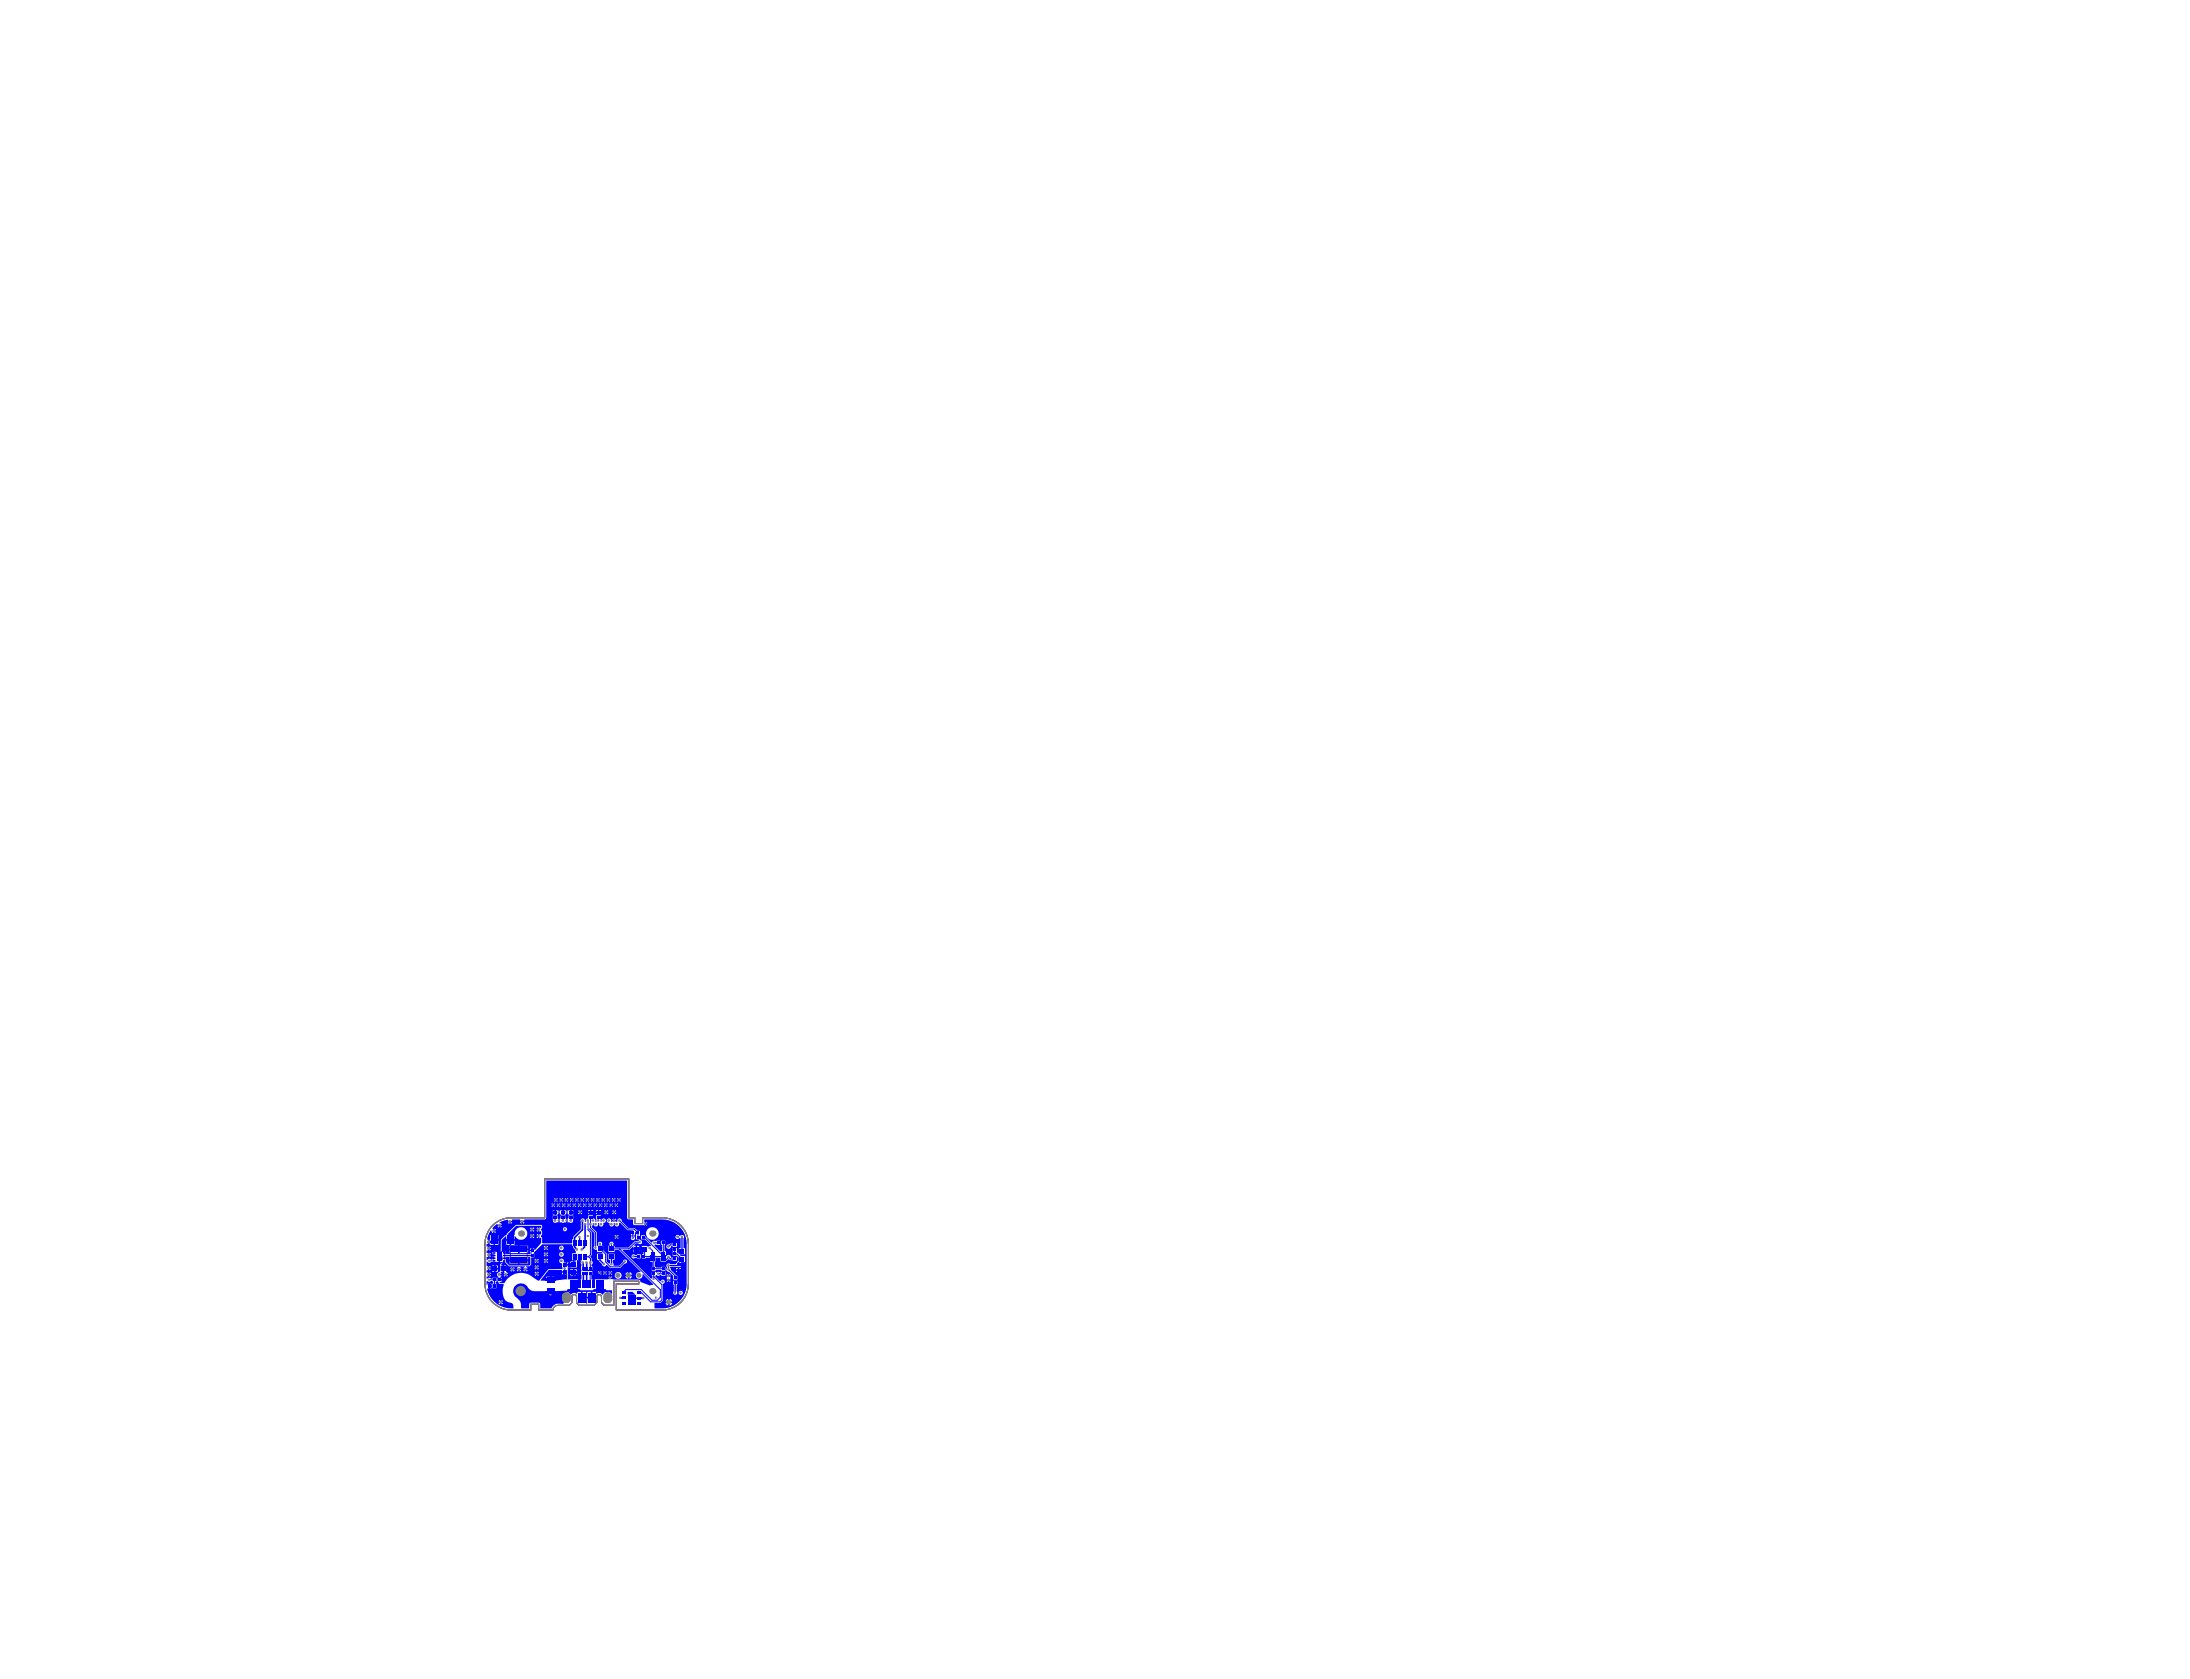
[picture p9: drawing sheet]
<svg xmlns="http://www.w3.org/2000/svg" width="269mm" height="206mm" viewBox="0 0 269 206" stroke-linecap="round" stroke-linejoin="round" font-family="sans-serif">
<path d="M60.5 150.4a3.1 3.1 0 0 1 2.3-1h4.1v-4.7h10.3v4.7h.7v.7h1v-.7h2.4a3.2 3.2 0 0 1 3.2 3.2v4.9a3.2 3.2 0 0 1-3.2 3.3l-5.6-.1v-3.2h2.7v-.3h-3.1v3h-1.1l-.4-.4v-.7a.29 .29 0 0 0-.3-.3 .29 .29 0 0 0-.3 .3l.1 .7-.4 .4h-1.8l-.3-.4v-.7a.29 .29 0 0 0-.3-.3 .29 .29 0 0 0-.3 .3v.7l-.3 .4h-1.4a.62 .62 0 0 0-.6 .5h-1.8v-.7h-.9v.7h-2.4a3.2 3.2 0 0 1-3.3-3.2v-4.9a3.3 3.3 0 0 1 1-2.2z" fill="none" stroke="#808080" stroke-width=".12"/>
<g fill="none" stroke="#800080" stroke-width=".12">
<path d="M60.6 153.6h1.4v1.3h-1.4zM62.7 152.9h2v2.1h-2zM62.8 149.4a3.2 3.2 0 0 0-3.3 3.2v4.9a3.2 3.2 0 0 0 3.3 3.3M62.8 149.4h4.1v-4.7h10.3v4.7h.7v.7h1v-.7h2.4M70.2 159.1v.7l-.3 .4h-1.4a.64 .64 0 0 0-.6 .5h-1.8v-.7h-.9v.7h-2.4M70.5 158.8l-.2 .1-.1 .2M70.5 158.8l.1 .1 .2 .2M70.5 158.8a.28 .28 0 0 1 .3 .3M70.8 159.1v.7l.3 .4h1.8l.4-.4-.1-.7M73.5 158.8l.2 .1 .1 .2M73.5 158.8l-.1 .1-.2 .2M73.5 158.8l-.2 .1-.1 .2"/>
<path d="M73.5 158.8a.28 .28 0 0 1 .3 .3M73.8 159.1v.7l.4 .4h1.1v-3h3.1v.3h-2.7v3.2h5.6M81.3 149.4a3.2 3.2 0 0 1 3.2 3.2v4.9a3.2 3.2 0 0 1-3.2 3.3"/>
<circle cx="61.4" cy="154.4" r=".26"/>
</g>
<g fill="#00f">
<path d="M73.2 158.5h1v-.2h.9v.4l-.4-.2v.7h-.2v-.7l-.6 .4a.6 .6 0 0 0-.7-.2z"/>
<path d="M77 158.5h.6l.4 .4h-1z"/>
<path d="M70.8 153.8l.1 .8h.1v-.4h.2v.4h.2l-.1 .3 .1 .2v1.9h-1.7v-.6h.1l-.1-.9h1.1zM70.5 155.7v.3h.3v-.3zM70.5 156.2v.3h.3v-.3zM70 155.8v.7h.3v-.8z"/>
<path d="M61.9 154.3l.7-.1v.4h2.2v-.4h.3v1l-.1 .1h-2.5l-.4-.4v-.4h-.2zM63.8 154.7v.4h1v-.4zM62.6 154.7v.4h1v-.4z"/>
<path d="M63.2 157.9a.98 .98 0 0 1 1.6 .1 .95 .95 0 0 0 .8 .4h1.5v.5h.2l.2 .2v-.3h.2v.3l.2-.2h.2v-.5h1.7v.1h1.1l-.1 .2a.53 .53 0 0 0-.7 .2l-.5-.4v.7h-.1v.1h-.6l.1 .4 .2 .2-.1 .1a1.19 1.19 0 0 0-1.3 .4l-.1 .1h-1.4v-.5l-.1-.1-1-.1-.2 .2v.5h-1a1.49 1.49 0 0 0-.8-1.5 1.05 1.05 0 0 1 0-1.1zM64.1 157.7v.6h.6v-.1a.71 .71 0 0 0-.6-.5zM63.4 157.9l-.2 .4h.7v-.6zM69 158.7l-.1 .4h.5v-.6zM64.1 158.5v.7h.1a.77 .77 0 0 0 .5-.7zM63.2 158.5v.1a.71 .71 0 0 0 .7 .6v-.7z"/>
<path d="M71 158.3h2v.2h-.3v.7h-.1v.1h-.5v.6l-.2 .1v-.7h-.5v-.1h-.1v-.7h-.3zM72.1 158.5v.6h.4v-.6zM71.5 158.5v.6h.4v-.6z"/>
<path d="M67.3 155.8h1.6l.1 .2h.5v-.1l.1-.1v1.2l-1.4 .1-.1-.2h-.2v-.1h-.1v-.3l-.1 .6h-.2v-.4h-.4v.4h-.7zM69.3 156.2v.2h.2v-.2zM69 156.2v.2h.1v-.2zM68 156.5v.2h.1z"/>
<path d="M61.8 154.7h.2v.2l.5 .5h1.2v.1l-.3 .2h.6l-.3-.3h.7v.1l-.2 .1h.6l-.2-.2h.4l.2-.2v-.9h.4v-.5l-.1-.1 1.1-1h3.6l.5 .9v.2h-.5v.8h.5v.2h-.2v.4h-.2v-.4h-.3v.4h-.1v.1h-.3v.2l-.1-.1v-.5h-.3a.33 .33 0 0 0-.1-.4 .33 .33 0 0 0-.4 0 .34 .34 0 0 0 0 .4 .34 .34 0 0 0 .3 .2l.1 .5-.1 .1h-1.7l-1.1 1.4-.7-.3a2.27 2.27 0 0 0-3.6 .6h-.6v-.1h.3v-.2h-.3v-.1h.3v-.2h-.3v-.1l.3-.2h-.3v-.2h.3l-.2-.2h.3v-.8l-.2-.1 .3-.3zM67.1 152.8v.2h.2zM66.8 152.9l-.1 .1h.2v-.2zM67.1 153.2v.2l.2-.2zM66.7 153.2l.2 .2v-.2zM68.6 153.1a.3 .3 0 0 0 .6 0 .3 .3 0 0 0-.6 0zM67.1 153.6v.2h.2zM66.8 153.7l-.1 .1h.2v-.2zM67.1 154v.2l.2-.2zM66.7 154l.2 .2v-.2zM68.6 153.9a.3 .3 0 0 0 .6 0 .3 .3 0 0 0-.6 0zM67.1 154.4v.2h.2zM66.8 154.5v.1h.1v-.2zM66 154.5v.1h.1zM65.7 154.5l-.1 .1h.2v-.1zM67.1 154.8v.2l.2-.2zM66.8 154.8l.1 .2v-.2zM66 154.8v.2l.1-.2zM65.6 154.8l.2 .2v-.2zM69.6 154.9v.2h.2v-.2zM66 155.2v.2h.1zM65.7 155.3l-.1 .1h.2v-.2zM61.9 155.3v.3h.2v-.3zM63 155.5v.2h.2zM62.7 155.5l-.1 .2h.2v-.2zM66 155.6v.2l.1-.2zM65.6 155.6l.2 .2v-.2zM64.6 155.8v.2l.2-.1zM64.2 155.8l.2 .2v-.2zM63.8 155.9v.1l.2-.1zM63.4 155.9l.2 .1v-.1zM63 155.9v.1l.2-.1zM62.6 155.9l.2 .1v-.1zM66 156v.2h.2zM65.7 156.1l-.1 .1h.2v-.2zM61.9 155.8v.3h.1l-.2 .2h.6l-.3-.2v-.3zM66 156.4v.2l.2-.2zM65.6 156.4l.2 .2v-.2zM62.2 156.5v.2l.2-.2zM61.8 156.5l.2 .2v-.2z"/>
<path d="M61.6 152.2l.5-.5h.1v.3h.4v-.5h-.3l1-1.1h3.1v.3l-.2-.1v.5h.2v.4l-.2-.1v.6l.2-.1v.6l-.7 .9h-.1v-.2h-.2v.2h-.1v.1h-.2v.2h.2v.1h-.2v.1l-3.2-.1v-.1h-.1v-.1h-.2zM65.9 150.7v.1h.1v-.2zM65.4 150.6v.2h.2zM65.1 150.7l-.1 .1h.2v-.2zM65.9 151l.1 .1v-.1zM65.4 151v.1l.2-.1zM65 151l.2 .1v-.1zM65.9 151.5v.1h.1v-.2zM65.4 151.4v.2h.2zM65.1 151.5l-.1 .1h.2v-.2zM65.9 151.8l.1 .2v-.2zM65.4 151.8v.2l.2-.2zM65 151.8l.2 .2v-.2zM63.4 150.8l-.2 .3-.1 .4h-.4v.5h.5v-.3a.78 .78 0 0 0 1.1 .3 .78 .78 0 0 0 .3-1.1 .78 .78 0 0 0-1.2-.1zM62.7 152.2v.6h.5v-.6zM62.2 152.2v.6h.4v-.6zM63.8 152.9v.3h1v-.3zM62.6 152.9v.3h1v-.3zM65.1 153.2v.1h.1v-.1zM62 153.6h.1zM63.8 153.4v.4h1v-.4zM62.6 153.4v.4h1v-.4z"/>
<path d="M60.6 150.5l.4-.3 .1 .1h.5l-.3-.3 1-.3v.1h.6v-.2h.9v.2h.6v-.2h2.5l.2-.2v-4.5h9.9v4.7h.7v.5l.1 .2h1.1l.2 .1v-.8h2.6a3.1 3.1 0 0 1 2.6 3v4.9a2.98 2.98 0 0 1-2.2 2.9l-.8 .1h-1v-.6h.8l.3-.4v-2a.25 .25 0 0 0 .1-.4 .25 .25 0 0 0-.4 .1h-.1l-.6-.6 .1-.1 .1-.1 .2 .2 .2-.2h.2v.1h.5v-.4h-.5v.1l-.4-.1-.2 .1-.1-.1h-.5v.4h.1v.2l-.2 .2-3.5-3.4 .1-.1h.7l.5-.5 .1 .3h.2v-.3l-.2-.1 .3-.2h.3a.26 .26 0 0 0 .4-.1 .26 .26 0 0 0-.2-.3v-1.2h-.3l-.4-.3h-.8l-.8-.9a.29 .29 0 0 0-.3-.3 .29 .29 0 0 0-.2 .4h-.8a.27 .27 0 0 0-.2-.4 .27 .27 0 0 0-.3 .3 .27 .27 0 0 0 .3 .3 .28 .28 0 0 0 .3 .4 .28 .28 0 0 0 .2-.4h.1h.1a.27 .27 0 0 0 .2 .4 .27 .27 0 0 0 .3-.4l.1-.1 .9 .9 .7 .1h-.2v.7a.26 .26 0 0 0 0 .4 .26 .26 0 0 0 .4 0 .26 .26 0 0 0 0-.4v-.5h.1l.1 .9h.4v.1l-.1 .1h-.5l-.8 .8h-1.7v-.2l-.1-.1a.27 .27 0 0 0 0-.4 .27 .27 0 0 0-.4 0 .27 .27 0 0 0 0 .4l-.2 .1v.7h.7v-.2h.6l2.6 2.6v.1a.42 .42 0 0 0-.6 .4 .42 .42 0 0 0 .5 .4 .42 .42 0 0 0 .4-.5v-.1l1.3 1.3v.1h-.4l-1.2-.4v-.2l-.2-.1h-5.8l.1-1h-1.2v-.2h1.2v-.5h-.1v-.1l.2-.3-.2-.2v-.3l-.1-.2 .1-.2v-2.8l-.3-.4 .1-.1 .6 .6v1.6a.25 .25 0 0 0-.1 .3 .25 .25 0 0 0 .3 .1l.1 .3h.5l.2 .1-.1 .1h-.6v.8h.2v.1l.4 .4a.25 .25 0 0 0 .2 .3 .25 .25 0 0 0 .3-.2h.1l.4 .4h1.2l.6-.6a.25 .25 0 0 0 .3-.2 .25 .25 0 0 0-.3-.3 .25 .25 0 0 0-.2 .3l-.5 .5h-.6l-.2-.3v-.4h.2v-.8h-.7v.8h.2v.4l-.2 .1-.2-.3v-1l-.5-.4v-.5l-.2-.1a.26 .26 0 0 0-.1-.4 .26 .26 0 0 0-.3 .3v.2h-.1l-.1-1.7-.6-.6 .2-.5h.1a.31 .31 0 0 0 .2 .4 .31 .31 0 0 0 .3-.4h.1a.27 .27 0 0 0 .3 .4 .27 .27 0 0 0 .2-.4 .34 .34 0 0 0 .3-.5 .31 .31 0 0 0-.4 0 .31 .31 0 0 0-.1 .3h-.1l.1-.8h-.6v.8h-.1l-.1-.3-.2-.1v-.4h-.6v.4l-.2 .1-.1 .3h-.1a.29 .29 0 0 0-.2-.4 .29 .29 0 0 0-.3 .4v.9l-.9 .9-.1 .3h-.1v.6l-3.7-.1v-.6l-.1-.1v-.2l.1-.1v-.4a.22 .22 0 0 1-.1-.2 .22 .22 0 0 1 .1-.2v-.3l-.1-.1h-3.1l-1.8 1.8-.1 2.7 .2 .1-.2 .3v.8l-.1 .1a.3 .3 0 0 0-.3 .3 .3 .3 0 0 0 .2 .3v.1h-.1v.5h.1v.1l.1 .1h.5l-.1 .5a1.68 1.68 0 0 0 .6 1.7l.3 .1a.39 .39 0 0 1 .4 .5v.2h-.2a3 3 0 0 1-3-2.3l.2-.1v-.6h-.2v.2h-.1v-.5h.1l.2 .1 .5-.1v.3h-.1v.6h.5l-.1-.8h.1v-.5h-.4v.1l-.5-.1-.3 .1v-.2h.2v-.6h-.2v-.2h.2v-.6h-.2v-.5l.4 .2 .2-.2h.9v-1.2h-.6a.3 .3 0 0 0-.1 .4h.2v.2h-.2v.1h.2v.2l-.4 .1-.2-.1-.4 .1v-.3h.2v-.6h-.2v-.2h.2v-.6h-.2v-.2h.2l-.1-.8 .5-.9 .2 .3v-.5l-.1-.1zM76.1 147v.1h.1zM75.8 147l-.1 .1h.2v-.1zM75.4 147v.1h.2zM75.1 147v.1h.1v-.1zM74.8 147v.1h.1zM74.5 147l-.1 .1h.2v-.1zM74.1 147v.1h.2zM73.8 147v.1h.1v-.1zM73.5 147v.1h.1zM73.2 147v.1h.1v-.1zM72.8 147v.1h.2zM72.6 147l-.1 .1h.2v-.1zM72.2 147v.1h.2zM71.9 147v.1h.1v-.1zM71.6 147v.1h.1zM71.3 147l-.1 .1h.2v-.1zM70.9 147v.1h.2zM70.6 147v.1h.1v-.1zM70.3 147v.1h.1zM70 147l-.1 .1h.2v-.1zM69.6 147v.1h.2zM69.3 147v.1h.1v-.1zM69 147v.1h.1zM68.7 147l-.1 .1h.2v-.1zM68.3 147v.1h.2zM68 147v.1h.1v-.1zM76.1 147.3v.2l.1-.2zM75.7 147.3l.2 .2v-.2zM75.4 147.3v.2l.2-.2zM75.1 147.3l.1 .2v-.2zM74.8 147.3v.2l.1-.2zM74.4 147.3l.2 .2v-.2zM74.1 147.3v.2l.2-.2zM73.8 147.3l.1 .2v-.2zM73.5 147.3v.2l.1-.2zM73.2 147.3l.1 .2v-.2zM72.8 147.3v.2l.2-.2zM72.5 147.3l.2 .2v-.2zM72.2 147.3v.2l.2-.2zM71.9 147.3l.1 .2v-.2zM71.6 147.3v.2l.1-.2zM71.2 147.3l.2 .2v-.2zM70.9 147.3v.2l.2-.2zM70.6 147.3l.1 .2v-.2zM70.3 147.3v.2l.1-.2zM69.9 147.3l.2 .2v-.2zM69.6 147.3v.2l.2-.2zM69.3 147.3l.1 .2v-.2zM69 147.3v.2l.1-.2zM68.6 147.3l.2 .2v-.2zM68.3 147.3v.2l.2-.2zM68 147.3l.1 .2v-.2zM75.7 147.6v.2h.2zM75.5 147.7l-.1 .1h.2v-.2zM75.1 147.6v.2h.2zM74.8 147.7v.1h.1v-.2zM74.5 147.6v.2h.1zM74.2 147.7l-.1 .1h.2v-.2zM73.8 147.6v.2h.2zM73.5 147.7v.1h.1v-.2zM73.2 147.6v.2h.1zM72.9 147.7l-.1 .1h.2v-.2zM72.5 147.6v.2h.2zM72.2 147.7v.1h.1v-.2zM71.9 147.6v.2h.1zM71.6 147.7l-.1 .1h.2v-.2zM71.2 147.6v.2h.2zM70.9 147.7v.1h.1v-.2zM70.6 147.6v.2h.1zM70.3 147.7l-.1 .1h.2v-.2zM70 147.6v.2h.1zM69.7 147.7l-.1 .1h.2v-.2zM69.3 147.6v.2h.1zM69 147.7v.1h.1v-.2zM68.7 147.6v.2h.1zM68.4 147.7l-.1 .1h.2v-.2zM68 147.6v.2h.2zM67.7 147.7v.1h.1v-.2zM75.7 148v.1l.2-.1zM75.4 148l.2 .1v-.1zM75.1 148v.1l.2-.1zM74.8 148l.1 .1v-.1zM74.5 148v.1l.1-.1zM74.1 148l.2 .1v-.1zM73.8 148v.1l.2-.1zM73.5 148l.1 .1v-.1zM73.2 148v.1l.1-.1zM72.8 148l.2 .1v-.1zM72.5 148v.1l.2-.1zM72.2 148l.1 .1v-.1zM71.9 148v.1l.1-.1zM71.5 148l.2 .1v-.1zM71.2 148v.1l.2-.1zM70.9 148l.1 .1v-.1zM70.6 148v.1l.1-.1zM70.2 148l.2 .1v-.1zM70 148v.1l.1-.1zM69.6 148l.2 .1v-.1zM69.3 148v.1l.1-.1zM69 148l.1 .1v-.1zM68.7 148v.1l.1-.1zM68.3 148l.2 .1v-.1zM68 148v.1l.2-.1zM67.7 148l.1 .1v-.1zM68.2 148.5v.5h.3v-.5zM69.2 148.5v.5h.3v-.5zM73.6 148.5v.1h.2v-.1zM73.2 148.5v.1h.2v-.1zM72.6 148.5v.1h.2v-.1zM72.2 148.5v.1h.2v-.1zM75.5 148.5v.1h.2zM75.2 148.6h-.1h.2v-.1zM74.5 148.5v.1h.2zM74.2 148.6h.1v-.1zM71.3 148.5v.1h.2zM71 148.6h-.1h.2v-.1zM70.2 148.5v.2h.2v-.2zM67.9 148.5v.2h.1v-.2zM73.6 148.8v.2h.2v-.2zM73.2 148.8v.2h.2v-.2zM72.6 148.8v.2h.2v-.2zM72.2 148.8v.2h.2v-.2zM75.5 148.8v.2l.2-.2zM75.1 148.8l.2 .2v-.2zM74.5 148.8v.2l.2-.2zM74.2 148.8l.1 .2v-.2zM71.3 148.8v.2l.2-.1zM70.9 148.8l.2 .2v-.2zM70.2 148.9v.1h.2v-.1zM67.9 148.9v.1h.1v-.1zM69.7 148.5v.5h.3v-.5zM68.7 148.5v.5h.3v-.5zM69.8 149.2l-.1 .8h.1a.34 .34 0 0 0 .4 0 .34 .34 0 0 0 .2-.4v-.4zM68.8 149.2l-.1 .8h.1h.7l-.1-.8zM75.5 149.5v.2h.2zM75.2 149.6l-.1 .1h.2v-.2zM67.9 149.2v.4a.35 .35 0 0 0 .1 .4 .35 .35 0 0 0 .4 0h.1l-.1-.8zM79.3 149.9v.2h.2zM64.2 150v.2l.2-.2zM63.8 150l.2 .2v-.2zM62.7 150v.2l.2-.2zM62.3 150l.2 .2v-.2zM79.3 150.3v.1l.2-.1zM61.4 150.5v.1l.2-.1zM61.1 150.5l.1 .1v-.1zM60.7 150.8v.2h.2zM69.1 150.8a.25 .25 0 0 0 .5 0 .25 .25 0 0 0-.5 0zM60.7 151.1v.2l.2-.2zM75.8 151.5v.2h.1zM75.5 151.6l-.1 .1h.2v-.2zM83 151.6a.25 .25 0 0 0 0 .4 .25 .25 0 0 0 .4-.1l.1 .1v1.2h-.2v.6l-.2-.1v-.6h-.5v1h.5l.2 .3v.2l-.2 .4h-.1v.1h-.7a.3 .3 0 0 0-.5 0 .3 .3 0 0 0 .1 .5 .27 .27 0 0 0-.1 .3 .27 .27 0 0 0 .3 .2l.5 .5v.4h.5v-.5h-.1l-.7-.7v-.3v-.1h1.3v-.5h.5v-.8h-.5l-.2-.1 .1-.1h.6v-.7h-.2v-1.2a.26 .26 0 0 0 0-.4 .26 .26 0 0 0-.4 .1l-.3-.2zM75.8 151.9v.1l.1-.1zM75.4 151.9l.2 .1v-.1zM60.8 151.5v.5h.4v-.5zM60.2 151.5l-.1 1.2 .1 .1h.4v-1.3zM79.3 151.4a.8 .8 0 0 0 1.6 0 .8 .8 0 0 0-1.6 0zM81.9 152.8a.3 .3 0 0 0 .1 .4 .3 .3 0 0 0 .4-.3h.2v.1h.5v-.5h-.5v.1h-.3zM60.8 152.2v.6h.4v-.6zM78.7 151.6v.5h.5l.7 .8h-.2l-.2 .1v-.1h-.7v.7h.2v.3h-.2v.5l1-.1v.5h.3v.6h-.1v.5h.5v-.1l1.2 .1v-.5h-.5v.1h-.7v-.1h-.1l.1-1.1h.6v.5h.6l.3-.3 .6 .1v.1h.5v-.5h-.5v.1h-.2a.31 .31 0 0 0-.2-.3 .31 .31 0 0 0-.4 .1h-.1v-.6h-.1v-1.3h-.4l.1 1.3-.3 .1-.7-.8 .2-.1 .5 .1v-.6l-.8 .1-.2 .2-.8-.8v-.1zM60.1 152.9v.2h.2zM78.2 152.9v.3h.3v-.3zM60.1 153.3v.2l.2-.2zM78.2 153.4v.2h.3v-.2zM77.8 153.4v.2h.2v-.2zM60.1 153.7v.2h.2zM60.1 154.1v.2l.2-.2zM77.6 154a.26 .26 0 0 0 0 .4 .26 .26 0 0 0 .4 0h.6v-.5h-.4v.1l-.4-.1zM60.1 155.3v.2h.2zM60.9 155.3v.3h.2v-.3zM60.4 155.3v.3h.3v-.3zM83.4 155.6v.1h.2v-.1zM83 155.6v.1h.2v-.1zM60.1 155.7v.2l.2-.2zM60.9 155.8v.3h.2v-.3zM60.4 155.8v.3h.3v-.3zM83.4 155.9v.2h.2v-.2zM83 155.9v.2h.2v-.2zM75 156v.1h.1zM74.7 156v.1h.1v-.1zM74.4 156v.1h.1zM74.1 156l-.1 .1h.2v-.1zM73.7 156v.1h.2zM73.4 156v.1h.1v-.1zM60.1 156.1v.2h.2zM77.3 156.1v.3h.3l-.1-.2zM76.9 156.2l-.1 .2h.3v-.3zM75 156.3v.1l.1-.1zM74.7 156.3l.1 .1v-.1zM74.4 156.3v.1l.1-.1zM74 156.3l.2 .1v-.1zM73.7 156.3v.1l.2-.1zM73.4 156.3l.1 .1v-.1zM82.2 156.3v.2h.1zM81.9 156.4l-.1 .1h.2v-.2zM60.1 156.5v.2l.2-.2zM75 156.6v.2h.1zM74.7 156.7v.1h.1v-.2zM77.3 156.6v.3l.3-.3zM76.8 156.6l.3 .3v-.3zM75.5 156.5a.42 .42 0 0 0 .8 0 .42 .42 0 0 0-.8 0zM81.8 156.7l.1 .1-.1 .2h.5v-.1v-.2zM82.2 157.2v.1l.1-.1zM81.8 157.2l.2 .1v-.1zM60.2 157.5v.2h.1v-.2zM60.2 157.9v.2h.1v-.2zM82.6 157.2l.1 1.2a.26 .26 0 0 0 0 .4 .26 .26 0 0 0 .4 0 .26 .26 0 0 0 0-.4v-1.2zM83.3 158.6a.26 .26 0 0 0 .5 0 .26 .26 0 0 0-.5 0zM82.2 159.4v.3h.3l-.1-.2zM81.8 159.5l-.1 .2h.3v-.3zM61.6 159.5v.2h.1zM61.3 159.6l-.1 .1h.2v-.2zM61.6 159.9v.2l.1-.2zM61.2 159.9l.2 .2v-.2zM82.2 159.9v.3l.2-.1 .1-.2zM81.7 159.9l.1 .2 .2 .1v-.3z"/>
</g>
<path d="M60.7 157v.8" fill="none" stroke="#00f" stroke-width=".12"/>
<path d="M60.7 152.1l-.3 .3M67.6 158.3v.5M67.9 156.8v.2l-.3 .3-.2-.3" fill="none" stroke="#00f" stroke-width=".16"/>
<circle cx="69" cy="158.7" r=".32" fill="#00f"/>
<g fill="none" stroke="#00f" stroke-width=".16">
<path d="M61.9 154.1h3.4M68.1 149.3v.5M69.1 149.4v.4M69.3 155.2v.9M70.1 149.3v.5M71.1 151.8v.7M71.2 157.1v.4M73.7 154.2v.4l.5 .6M75.1 154.2v1M76.2 159.3h.1M76.2 159.3h.4M77.6 159.3h.8"/>
<path d="M77.7 151.3v.6M77.8 154.2h.6M82.9 157.4v1.2M83.2 151.8h.1M83.7 151.8v1.7"/>
</g>
<path d="M71.5 149.8v1.1l-1 1v1.1l.3 .3M71.6 155v.6M71.6 156.2v1.3M71.9 150.2l-.1 2.8-.4 .3M72 154.9v.7M72 156.2v1.3" fill="none" stroke="#00f" stroke-width=".2"/>
<path d="M70.4 156.1l.5 .5v.2l.3 .3M73.6 156.2l-.8 .8v.5M78.4 159.3h.6" fill="none" stroke="#00f" stroke-width=".23"/>
<g fill="none" stroke="#00f" stroke-width=".12">
<path d="M60 157h.7M60.1 154.7h.6M71.6 154.9v.1M71.8 154.2h.4M72 156.2h.1M72.2 149.8v1.1l.3 .3v2.8l-.3 .2M72.2 154.2l.3 .3v1.1M72.4 156.2v1.3M72.5 155.6h.1M72.5 149.3v1.3l.6 .7v1.9M73.5 149.3v.5M73.7 152.6v.6l.6 .7v.9l.6 .6h1.2l.6-.6"/>
<path d="M76 149.8l1.1 1h.7l.5 .5v.5M76.1 153.2l5 5.1v.9l-.4 .3h-.7l-1.3-1.3h-1.9l-.1 .2-.1 .2M78.3 151.8h.1M78.6 152.4h-.6l-.8 .8h-2.1v-.6M78.9 151.8h.2l1.9 2h.4v-1.3M79.1 153.3v.8l-.1 .1h2.4M79.8 153.1l.3 .4v.3M80.1 154.6l.2 .1v1h1.1M80.3 156.3l-.1 .7M80.3 152.4l.5 .1M80.3 156.6l1 1v1.9l-.3 .2h-1.1l-1.1-1h-.4M80.8 156.3h.1"/>
<path d="M80.8 156.3h.6M82.8 154.5h-.5l-.2-.2-.4 .3h-.3M82.8 152.8h-.5l-.2 .2"/>
</g>
<path d="M82.8 153.4v.5h.3l.6 .6-.4 .4v.3M83.3 155.3h-1.2v.5l.8 .8v.2" fill="none" stroke="#00f" stroke-width=".13"/>
<path d="M69 158.7v1" fill="none" stroke="#00f" stroke-width=".64"/>
<path d="M60 152.4h.4M69.8 158.3h1.3M69.9 155.2h.5M69.9 156.1h.7M72.9 158.3h1.4" fill="none" stroke="#00f" stroke-width=".33"/>
<g fill="#00f">
<path d="M67 158.4h1.2v.8h-1.2z" fill-rule="evenodd"/>
<path d="M67 156.9h1.2v.2h-1.2z" fill-rule="evenodd"/>
</g>
<circle cx="67.9" cy="156.8" r=".23" fill="none" stroke="#00f" stroke-width=".13"/>
<circle cx="64" cy="158.4" r=".7" fill="none" stroke="#00f" stroke-width=".33"/>
<g fill="#808080">
<circle cx="61.2" cy="154.2" r=".14"/>
<circle cx="75.9" cy="147.2" r=".15"/>
<circle cx="75.6" cy="147.9" r=".15"/>
<circle cx="75.3" cy="147.2" r=".14"/>
<circle cx="75" cy="147.9" r=".15"/>
<circle cx="74.7" cy="147.2" r=".15"/>
<circle cx="74.3" cy="147.9" r=".14"/>
<circle cx="74" cy="147.2" r=".15"/>
<circle cx="73.7" cy="147.9" r=".15"/>
<circle cx="73.4" cy="147.2" r=".14"/>
<circle cx="73" cy="147.9" r=".15"/>
<circle cx="72.7" cy="147.2" r=".15"/>
<circle cx="72.4" cy="147.9" r=".14"/>
<circle cx="72.1" cy="147.2" r=".15"/>
<circle cx="71.8" cy="147.9" r=".15"/>
<circle cx="71.4" cy="147.2" r=".14"/>
<circle cx="71.1" cy="147.9" r=".15"/>
<circle cx="70.8" cy="147.2" r=".15"/>
<circle cx="70.5" cy="147.9" r=".15"/>
<circle cx="70.1" cy="147.2" r=".14"/>
<circle cx="69.8" cy="147.9" r=".15"/>
<circle cx="69.5" cy="147.2" r=".15"/>
<circle cx="69.2" cy="147.9" r=".14"/>
<circle cx="68.9" cy="147.2" r=".15"/>
<circle cx="68.5" cy="147.9" r=".15"/>
<circle cx="68.2" cy="147.2" r=".14"/>
<circle cx="67.9" cy="147.9" r=".15"/>
<circle cx="80.3" cy="152.5" r=".14"/>
<circle cx="83.5" cy="158.6" r=".14"/>
<circle cx="79.7" cy="153.1" r=".15"/>
<circle cx="83.7" cy="151.8" r=".14"/>
<circle cx="81.3" cy="157.3" r=".15"/>
<circle cx="65.9" cy="156.3" r=".18"/>
<circle cx="65.8" cy="154.7" r=".18"/>
<circle cx="65.8" cy="155.5" r=".18"/>
<circle cx="66.1" cy="150.9" r=".18"/>
<circle cx="66.1" cy="151.7" r=".17"/>
<circle cx="70.8" cy="153.3" r=".16"/>
<circle cx="71.4" cy="153.3" r=".16"/>
<circle cx="77.7" cy="151.9" r=".14"/>
<circle cx="77.7" cy="154.2" r=".15"/>
<circle cx="79.2" cy="150.2" r=".15"/>
<circle cx="75.9" cy="156.5" r=".31"/>
<circle cx="78.4" cy="156.5" r=".3"/>
<circle cx="77.1" cy="156.5" r=".3"/>
<circle cx="75" cy="152.6" r=".14"/>
<circle cx="75.7" cy="151.8" r=".16"/>
<circle cx="60" cy="152.4" r=".18"/>
<circle cx="60" cy="154" r=".18"/>
<circle cx="60" cy="153.2" r=".18"/>
<circle cx="82.8" cy="158.6" r=".14"/>
<circle cx="75.7" cy="150.2" r=".16"/>
<circle cx="76" cy="149.8" r=".16"/>
<circle cx="80.8" cy="156.3" r=".15"/>
<circle cx="82" cy="152.9" r=".16"/>
<circle cx="82" cy="157" r=".16"/>
<circle cx="82" cy="155.8" r=".16"/>
<circle cx="82" cy="154.2" r=".16"/>
<circle cx="75" cy="155.1" r=".15"/>
<circle cx="63.9" cy="158.4" r=".63"/>
<circle cx="76.1" cy="159.3" r=".15"/>
<circle cx="74.9" cy="156.8" r=".14"/>
<circle cx="78.9" cy="159.3" r=".15"/>
<circle cx="67" cy="153.9" r=".18"/>
<circle cx="74.9" cy="156.2" r=".14"/>
<circle cx="74.2" cy="156.2" r=".15"/>
<circle cx="75.4" cy="148.7" r=".16"/>
<circle cx="68.6" cy="148.7" r=".16"/>
<circle cx="69.6" cy="148.7" r=".16"/>
<circle cx="74.4" cy="148.7" r=".16"/>
<circle cx="75.4" cy="149.8" r=".16"/>
<circle cx="75" cy="150.2" r=".16"/>
<circle cx="74.7" cy="149.8" r=".17"/>
<circle cx="72.5" cy="154.9" r=".16"/>
<circle cx="71.5" cy="154.9" r=".16"/>
<circle cx="72" cy="154.9" r=".16"/>
<circle cx="69.3" cy="155.6" r=".15"/>
<circle cx="71.2" cy="148.7" r=".16"/>
<circle cx="82" cy="155.3" r=".16"/>
<circle cx="82" cy="156.6" r=".16"/>
<circle cx="67.6" cy="158.8" r=".14"/>
<circle cx="67.8" cy="156.8" r=".14"/>
<circle cx="83.1" cy="151.8" r=".14"/>
<circle cx="67" cy="153.1" r=".18"/>
<circle cx="67" cy="154.7" r=".18"/>
<circle cx="68.9" cy="154.7" r=".18"/>
<circle cx="68.9" cy="153.1" r=".18"/>
<circle cx="68.9" cy="153.9" r=".18"/>
<circle cx="65.3" cy="151.7" r=".17"/>
<circle cx="65.3" cy="150.9" r=".18"/>
<circle cx="64.5" cy="155.7" r=".18"/>
<circle cx="62.9" cy="155.7" r=".18"/>
<circle cx="63.7" cy="155.7" r=".18"/>
<circle cx="62.1" cy="156.4" r=".17"/>
<circle cx="61.3" cy="156.4" r=".18"/>
<circle cx="59.9" cy="155.6" r=".17"/>
<circle cx="60" cy="156.4" r=".18"/>
<circle cx="60" cy="154.7" r=".15"/>
<circle cx="60" cy="157" r=".14"/>
<circle cx="76.7" cy="154.8" r=".15"/>
<circle cx="78.5" cy="152.4" r=".14"/>
<circle cx="60.6" cy="151" r=".17"/>
<circle cx="73.6" cy="152.6" r=".14"/>
<circle cx="73.1" cy="153.1" r=".15"/>
<circle cx="61.4" cy="159.8" r=".18"/>
<circle cx="82.1" cy="159.8" r=".31"/>
<circle cx="68.1" cy="149.8" r=".16"/>
<circle cx="68.6" cy="149.8" r=".16"/>
<circle cx="69.1" cy="149.8" r=".16"/>
<circle cx="69.3" cy="150.8" r=".14"/>
<circle cx="73.8" cy="150.2" r=".16"/>
<circle cx="72.1" cy="149.8" r=".16"/>
<circle cx="71.5" cy="149.8" r=".16"/>
<circle cx="72.5" cy="150.2" r=".16"/>
<circle cx="72.8" cy="149.8" r=".16"/>
<circle cx="74.1" cy="149.8" r=".16"/>
<circle cx="73.4" cy="149.8" r=".16"/>
<circle cx="73.1" cy="150.2" r=".16"/>
<circle cx="69.6" cy="149.8" r=".16"/>
<circle cx="70" cy="149.8" r=".16"/>
<circle cx="71.1" cy="151.8" r=".14"/>
<circle cx="71.8" cy="150.2" r=".16"/>
<circle cx="72.1" cy="151.7" r=".14"/>
<circle cx="74.1" cy="155.1" r=".15"/>
<circle cx="73.6" cy="156.2" r=".15"/>
<circle cx="80.5" cy="159.2" r=".14"/>
<circle cx="80.2" cy="156.9" r=".15"/>
<circle cx="61.3" cy="150.4" r=".18"/>
<circle cx="62.6" cy="149.9" r=".18"/>
<circle cx="64.1" cy="149.9" r=".18"/>
<circle cx="64" cy="151.4" r=".38"/>
<circle cx="69.5" cy="159.4" r=".48"/>
<circle cx="69.5" cy="159.1" r=".48"/>
<circle cx="74.6" cy="159.1" r=".48"/>
<circle cx="74.6" cy="159.4" r=".48"/>
<circle cx="80.1" cy="158.4" r=".38"/>
<circle cx="80.1" cy="151.4" r=".38"/>
</g>
<g fill="#808080">
<path d="M69 159.1l.5-.5 .4 .5v.3l-.4 .5-.5-.5z" fill-rule="evenodd"/>
<path d="M74.1 159.1l.5-.5 .4 .5v.3l-.4 .5-.5-.5z" fill-rule="evenodd"/>
</g>
<g fill="#00f">
<path d="M61.2 156.9h.3v.3h-.3z" fill-rule="evenodd"/>
<path d="M60.5 156.9h.3v.3h-.3z" fill-rule="evenodd"/>
<path d="M60.5 155.4h.5v.6h-.5z" fill-rule="evenodd"/>
</g>
<path d="M60.6 154.7h.2M60.6 154.4h.2M60.6 153.7h.2M61.8 154.7h.1M61.8 154.4h.1M61.8 153.7h.1" fill="none" stroke="#00f" stroke-width=".18"/>
<g fill="#00f">
<path d="M67.1 158h.9v.8h-.9z" fill-rule="evenodd"/>
<path d="M67.1 156.7h.9v.8h-.9z" fill-rule="evenodd"/>
<path d="M69.1 155.9h.3v.4h-.3z" fill-rule="evenodd"/>
<path d="M68.9 149.3h.4v.2h-.4z" fill-rule="evenodd"/>
<path d="M69.7 155.9h.3v.4h-.3z" fill-rule="evenodd"/>
<path d="M70.1 155.8h.6v.6h-.6z" fill-rule="evenodd"/>
<path d="M69.9 149.3h.4v.2h-.4z" fill-rule="evenodd"/>
<path d="M71.4 156.1h.4v.3h-.4z" fill-rule="evenodd"/>
<path d="M71.4 155.4h.4v.3h-.4z" fill-rule="evenodd"/>
<path d="M72.3 155.4h.3v.3h-.3z" fill-rule="evenodd"/>
<path d="M72.3 156.1h.3v.3h-.3z" fill-rule="evenodd"/>
<path d="M72.3 149.2h.4v.3h-.4z" fill-rule="evenodd"/>
<path d="M74.8 152.9h.6v.6h-.6z" fill-rule="evenodd"/>
<path d="M76.4 159.8h.4v.3h-.4z" fill-rule="evenodd"/>
<path d="M76.4 158.5h.4v.3h-.4z" fill-rule="evenodd"/>
<path d="M77.9 153h.5v.6h-.5z" fill-rule="evenodd"/>
<path d="M78.2 151.7h.3v.3h-.3z" fill-rule="evenodd"/>
<path d="M78.9 153h.5v.6h-.5z" fill-rule="evenodd"/>
<path d="M78.8 151.7h.3v.3h-.3z" fill-rule="evenodd"/>
<path d="M80.1 155.5h.3v.3h-.3z" fill-rule="evenodd"/>
<path d="M80.1 156.1h.3v.3h-.3z" fill-rule="evenodd"/>
<path d="M82.7 157.2h.4v.3h-.4z" fill-rule="evenodd"/>
<path d="M83.1 155.7h.4v.3h-.4z" fill-rule="evenodd"/>
<path d="M82.7 154.3h.3v.3h-.3z" fill-rule="evenodd"/>
<path d="M82.7 153.2h.3v.3h-.3z" fill-rule="evenodd"/>
<path d="M59.9 157.6h.3v.4h-.3z" fill-rule="evenodd"/>
<path d="M60.5 157.6h.3v.4h-.3z" fill-rule="evenodd"/>
</g>
<path d="M60.6 154.1h.2M61.8 154.1h.1" fill="none" stroke="#00f" stroke-width=".18"/>
<g fill="#00f">
<path d="M69.1 155h.3v.4h-.3z" fill-rule="evenodd"/>
<path d="M68.9 148.6h.4v.3h-.4z" fill-rule="evenodd"/>
<path d="M69.7 155h.3v.4h-.3z" fill-rule="evenodd"/>
<path d="M70.1 154.9h.6v.5h-.6z" fill-rule="evenodd"/>
<path d="M70.3 153.9h.4v.6h-.4z" fill-rule="evenodd"/>
<path d="M70.3 152.1h.4v.7h-.4z" fill-rule="evenodd"/>
<path d="M69.9 148.6h.4v.3h-.4z" fill-rule="evenodd"/>
<path d="M71 158.6h.9v1.2h-.9z" fill-rule="evenodd"/>
<path d="M71 153.9h.3v.6h-.3z" fill-rule="evenodd"/>
<path d="M71.6 153.9h.3v.6h-.3z" fill-rule="evenodd"/>
<path d="M71 152.1h.3v.7h-.3z" fill-rule="evenodd"/>
<path d="M71.6 152.1h.3v.7h-.3z" fill-rule="evenodd"/>
<path d="M72.2 158.6h.9v1.2h-.9z" fill-rule="evenodd"/>
<path d="M72.3 148.6h.4v.3h-.4z" fill-rule="evenodd"/>
<path d="M74.8 153.9h.6v.6h-.6z" fill-rule="evenodd"/>
<path d="M76.5 159.1h.3v.3h-.3z" fill-rule="evenodd"/>
<path d="M78.3 154h.3v.3h-.3z" fill-rule="evenodd"/>
<path d="M77.5 151.1h.3v.3h-.3z" fill-rule="evenodd"/>
<path d="M78.2 151.1h.3v.3h-.3z" fill-rule="evenodd"/>
<path d="M78.9 154h.3v.3h-.3z" fill-rule="evenodd"/>
<path d="M80.6 152.3h.3v.4h-.3z" fill-rule="evenodd"/>
<path d="M82.7 156.6h.4v.3h-.4z" fill-rule="evenodd"/>
<path d="M82.7 152.6h.3v.3h-.3z" fill-rule="evenodd"/>
<path d="M82.7 153.7h.3v.3h-.3z" fill-rule="evenodd"/>
<path d="M83.1 155.1h.4v.3h-.4z" fill-rule="evenodd"/>
<path d="M71 157.1h.3v.9h-.3z" fill-rule="evenodd"/>
<path d="M71.4 157.1h.3v.9h-.3z" fill-rule="evenodd"/>
<path d="M72.3 157.1h.3v.9h-.3z" fill-rule="evenodd"/>
<path d="M72.7 157.1h.3v.9h-.3z" fill-rule="evenodd"/>
<path d="M61.5 155.4h.5v.6h-.5z" fill-rule="evenodd"/>
<path d="M62.7 154.3h2v.7h-2z" fill-rule="evenodd"/>
<path d="M65.2 153.3h.3v.3h-.3z" fill-rule="evenodd"/>
<path d="M62.7 152.9h2v.8h-2z" fill-rule="evenodd"/>
<path d="M71.9 156.1h.3v.3h-.3z" fill-rule="evenodd"/>
<path d="M71.9 155.4h.3v.3h-.3z" fill-rule="evenodd"/>
<path d="M68 149.3h.3v.2h-.3z" fill-rule="evenodd"/>
<path d="M73.4 153h.5v.5h-.5z" fill-rule="evenodd"/>
<path d="M73.3 149.2h.4v.3h-.4z" fill-rule="evenodd"/>
<path d="M78.2 159.8h.4v.3h-.4z" fill-rule="evenodd"/>
<path d="M78.2 158.5h.4v.3h-.4z" fill-rule="evenodd"/>
<path d="M81.3 156.1h.3v.3h-.3z" fill-rule="evenodd"/>
<path d="M81.3 155.5h.3v.3h-.3z" fill-rule="evenodd"/>
<path d="M81.2 154.5h.5v.2h-.5z" fill-rule="evenodd"/>
<path d="M79.9 154.5h.5v.2h-.5z" fill-rule="evenodd"/>
<path d="M79.9 154h.5v.3h-.5z" fill-rule="evenodd"/>
<path d="M81.2 154h.5v.3h-.5z" fill-rule="evenodd"/>
<path d="M81.2 153.6h.4v.3h-.4z" fill-rule="evenodd"/>
<path d="M79.9 153.6h.5v.3h-.5z" fill-rule="evenodd"/>
<path d="M83.4 154.2h.6v.6h-.6z" fill-rule="evenodd"/>
<path d="M83.4 153.2h.6v.6h-.6z" fill-rule="evenodd"/>
<path d="M61 153.7h.6v1h-.6z" fill-rule="evenodd"/>
<path d="M65.2 153.9h.3v.3h-.3z" fill-rule="evenodd"/>
<path d="M68 148.6h.3v.3h-.3z" fill-rule="evenodd"/>
<path d="M73.4 153.9h.5v.6h-.5z" fill-rule="evenodd"/>
<path d="M73.3 148.6h.4v.3h-.4z" fill-rule="evenodd"/>
<path d="M78.2 159.2h.4v.2h-.4z" fill-rule="evenodd"/>
<path d="M81.3 152.3h.3v.4h-.3z" fill-rule="evenodd"/>
<path d="M60.3 151.6h.8v1.1h-.8z" fill-rule="evenodd"/>
<path d="M71.9 157.1h.3v.9h-.3z" fill-rule="evenodd"/>
<path d="M69.9 157.1h1v1.3h-1z" fill-rule="evenodd"/>
<path d="M73.1 157.1h1v1.3h-1z" fill-rule="evenodd"/>
<path d="M77 158.9h1v1.1h-1z" fill-rule="evenodd"/>
<path d="M62.2 151.6h.9v1.1h-.9z" fill-rule="evenodd"/>
</g>
<path d="M60.5 150.4a3.1 3.1 0 0 1 2.3-1h4.1v-4.7h10.3v4.7h.7v.7h1v-.7h2.4a3.2 3.2 0 0 1 3.2 3.2v4.9a3.2 3.2 0 0 1-3.2 3.3l-5.6-.1v-3.2h2.7v-.3h-3.1v3h-1.1l-.4-.4v-.7a.29 .29 0 0 0-.3-.3 .29 .29 0 0 0-.3 .3l.1 .7-.4 .4h-1.8l-.3-.4v-.7a.29 .29 0 0 0-.3-.3 .29 .29 0 0 0-.3 .3v.7l-.3 .4h-1.4a.62 .62 0 0 0-.6 .5h-1.8v-.7h-.9v.7h-2.4a3.2 3.2 0 0 1-3.3-3.2v-4.9a3.3 3.3 0 0 1 1-2.2z" fill="none" stroke="#808080" stroke-width=".12"/>
</svg>
